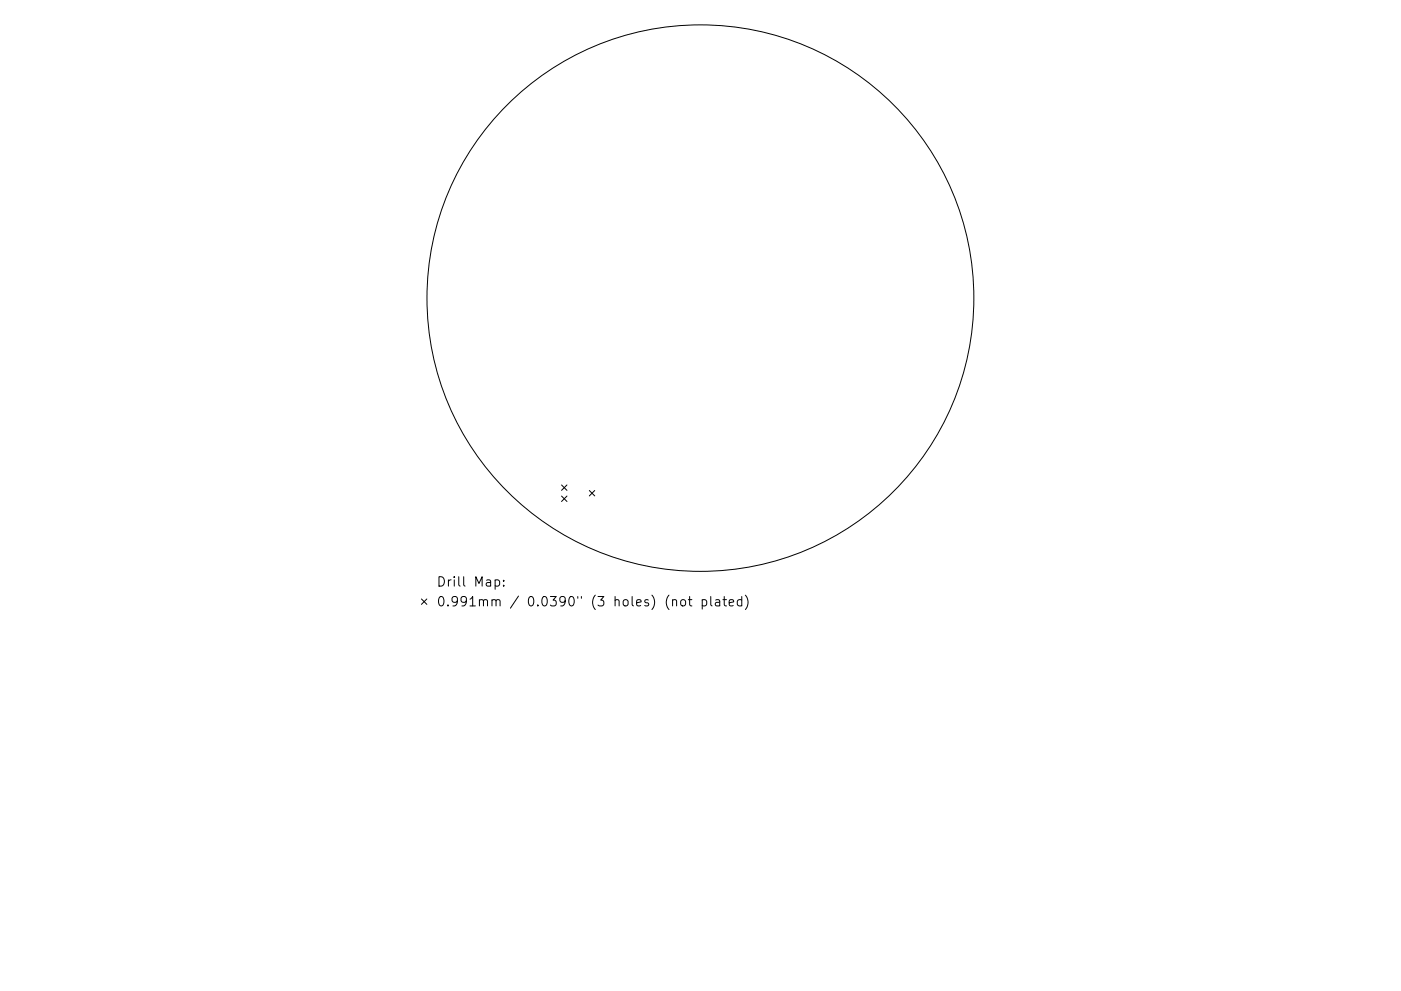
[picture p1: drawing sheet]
<svg xmlns="http://www.w3.org/2000/svg" width="297mm" height="210mm" viewBox="0 0 297 210" stroke-linecap="round" stroke-linejoin="round" font-family="sans-serif">
<defs><g id="words">
<g font-size="2.8">
<text x="92.5" y="124.5">Drill Map:</text>
<text x="92.5" y="128.7">0.991mm / 0.0390&quot; (3 holes) (not plated)</text>
</g>
</g></defs>
<g fill="none" stroke="#000" stroke-width=".21">
<path d="M119.1 102.9l1.1 1.1M119.1 105.2l1.1 1.2M120.2 102.9l-1.1 1.1M120.2 105.2l-1.1 1.2M124.9 104.1l1.2 1.1M126.1 104.1l-1.2 1.1M89.4 127.1l1.1 1.1M90.5 127.1l-1.1 1.1M105 123.1l.6-.1 .3 .4v.6l-.2 .3h-.7M106.8 124.2v.2M106.8 123.1v.2M142.6 127.4l.3-.2 .5 .1 .1 1.3"/>
<path d="M144.4 127.4l.3-.2a.54 .54 0 0 1 .7 .4v.6a.54 .54 0 0 1-.6 .4 .54 .54 0 0 1-.5-.4zM145.9 127.2h.8M146.2 126.6v1.7l.1 .2 .4 .1M148.9 127.3l.6-.1 .3 .4v.6l-.2 .3h-.7M148.9 127.2v2M150.7 126.6v1.7l.3 .3M151.7 127.3h.8l.1 1.3M152.6 127.7l-.7 .1a.39 .39 0 0 0-.3 .4 .39 .39 0 0 0 .3 .4l.7-.1M153.3 127.2h.7M153.6 126.6v1.7v.2l.4 .1M154.6 127.9l1-.2-.1-.4-.6-.1-.3 .3 .1 1h.8M157.3 127.3l-.6-.1-.4 .4v.6l.2 .3h.8"/>
<path d="M157.3 126.6v2M158 126.3a2.29 2.29 0 0 1 0 3"/>
<circle cx="148.5" cy="63.3" r="58"/>
</g>
<use href="#words"/>
</svg>
